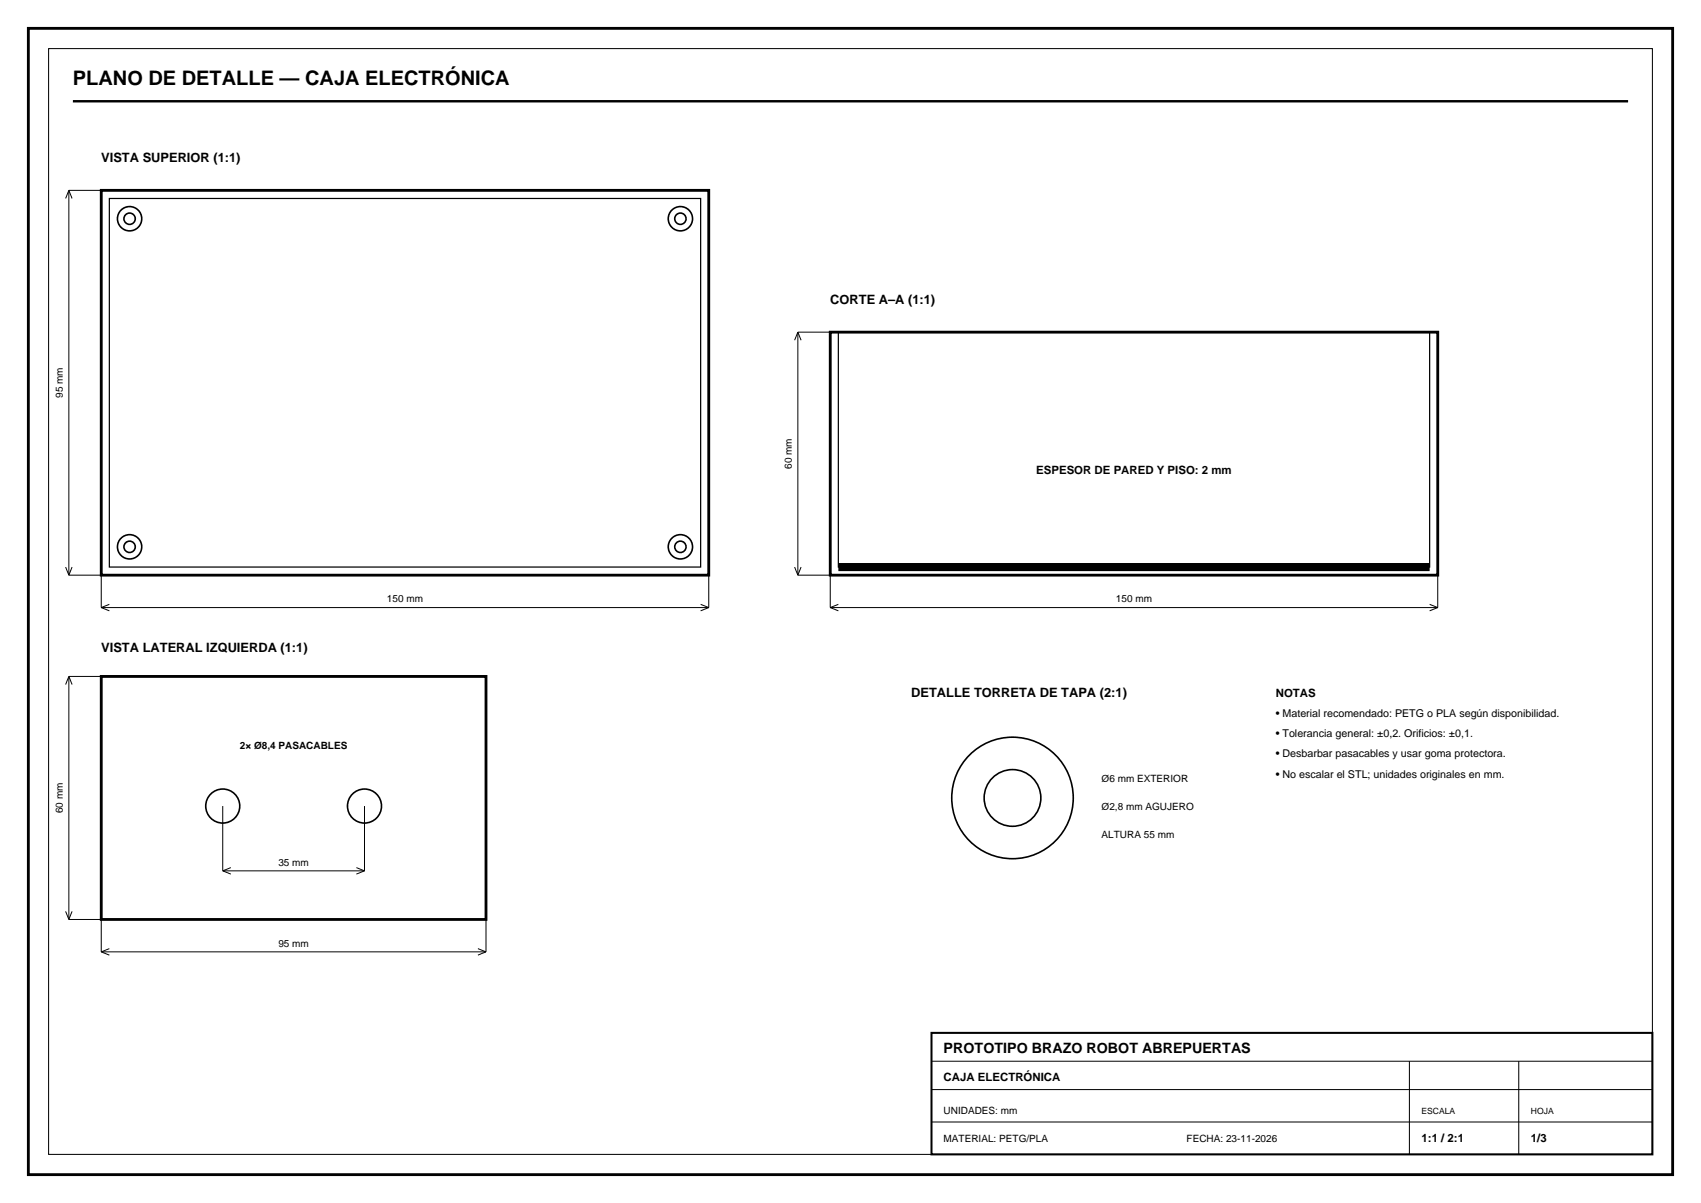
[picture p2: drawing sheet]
<svg xmlns="http://www.w3.org/2000/svg" width="420mm" height="297mm" viewBox="0 0 420 297" stroke-linecap="round" stroke-linejoin="round" font-family="sans-serif">
<defs><g id="words">
<text font-size="4.9" x="18" y="21">PLANO DE DETALLE — CAJA ELECTRÓNICA</text>
<text font-size="3.5" x="233" y="260">PROTOTIPO BRAZO ROBOT ABREPUERTAS</text>
<g font-size="3.2">
<text x="25" y="40">VISTA SUPERIOR (1:1)</text>
<text x="205" y="75">CORTE A–A (1:1)</text>
<text x="25" y="161">VISTA LATERAL IZQUIERDA (1:1)</text>
<text x="225" y="172">DETALLE TORRETA DE TAPA (2:1)</text>
</g>
<g font-size="2.8">
<text x="255.8" y="117">ESPESOR DE PARED Y PISO: 2 mm</text>
<text x="315" y="172">NOTAS</text>
<text x="233" y="267">CAJA ELECTRÓNICA</text>
<text x="351" y="282">1:1 / 2:1</text>
<text x="378" y="282">1/3</text>
</g>
<g font-size="2.6">
<text x="315" y="177">• Material recomendado: PETG o PLA según disponibilidad.</text>
<text x="315" y="182">• Tolerancia general: ±0,2. Orificios: ±0,1.</text>
<text x="315" y="187">• Desbarbar pasacables y usar goma protectora.</text>
<text x="315" y="192">• No escalar el STL; unidades originales en mm.</text>
</g>
<g font-size="2.5">
<text x="15.5" y="98.3" transform="rotate(-90 15.5 98.3)">95 mm</text>
<text x="195.5" y="115.8" transform="rotate(-90 195.5 115.8)">60 mm</text>
<text x="95.5" y="148.7">150 mm</text>
<text x="275.5" y="148.7">150 mm</text>
<text x="59.2" y="185">2× Ø8,4 PASACABLES</text>
<text x="272" y="193">Ø6 mm EXTERIOR</text>
<text x="15.5" y="200.8" transform="rotate(-90 15.5 200.8)">60 mm</text>
<text x="272" y="200">Ø2,8 mm AGUJERO</text>
<text x="272" y="207">ALTURA 55 mm</text>
<text x="68.7" y="213.7">35 mm</text>
<text x="68.7" y="233.7">95 mm</text>
<text x="233" y="275">UNIDADES: mm</text>
<text x="233" y="282">MATERIAL: PETG/PLA</text>
<text x="293" y="282">FECHA: 23-11-2026</text>
</g>
<g font-size="2.1">
<text x="351" y="275">ESCALA</text>
<text x="378" y="275">HOJA</text>
</g>
</g></defs>
<path d="M7 7h406v283h-406zM25 47h150v95h-150z" fill="none" stroke="#000" stroke-width=".7" stroke-linecap="butt"/>
<path d="M12 12h396v273h-396zM25 142v8M25 150h150M25 150l2 .8M27 149.2l-2 .8M173 149.2l2 .8M175 142v8M175 150l-2 .8" fill="none" stroke="#000" stroke-width=".25"/>
<path d="M18 25h384" fill="none" stroke="#000" stroke-width=".6"/>
<path d="M27 49h146v91h-146z" fill="none" stroke="#000" stroke-width=".3"/>
<g fill="none" stroke="#000" stroke-width=".4">
<circle cx="32" cy="54" r="3"/>
<circle cx="32" cy="54" r="1.4"/>
<circle cx="168" cy="54" r="3"/>
<circle cx="168" cy="54" r="1.4"/>
<circle cx="32" cy="135" r="3"/>
<circle cx="32" cy="135" r="1.4"/>
<circle cx="168" cy="135" r="3"/>
<circle cx="168" cy="135" r="1.4"/>
</g>
<path d="M94.4 145.6h11.2v3.9h-11.2z" fill-rule="evenodd" fill="#fff"/>
<path d="M17 47h8M17 47v95M17 47l.8 2M17 47l-.8 2M16.2 140l.8 2M17.8 140l-.8 2M17 142h8" fill="none" stroke="#000" stroke-width=".25"/>
<path d="M12.4 89.6h3.9v9.8h-3.9z" fill-rule="evenodd" fill="#fff"/>
<path d="M25 167h95v60h-95z" fill="none" stroke="#000" stroke-width=".7" stroke-linecap="butt"/>
<g fill="none" stroke="#000" stroke-width=".4">
<circle cx="55" cy="199" r="4.2"/>
<circle cx="90" cy="199" r="4.2"/>
</g>
<path d="M25 227v8M25 235h95M25 235l2 .8M27 234.2l-2 .8M118 234.2l2 .8M120 227v8M120 235l-2 .8" fill="none" stroke="#000" stroke-width=".25"/>
<path d="M67.6 230.6h9.8v3.9h-9.8z" fill-rule="evenodd" fill="#fff"/>
<path d="M17 167h8M17 167v60M17 167l.8 2M17 167l-.8 2M16.2 225l.8 2M17 227h8M17.8 225l-.8 2" fill="none" stroke="#000" stroke-width=".25"/>
<path d="M12.4 192.1h3.9v9.8h-3.9z" fill-rule="evenodd" fill="#fff"/>
<path d="M55 199v16M90 199v16M55 215h35M55 215l2 .8M57 214.2l-2 .8M88 214.2l2 .8M90 215l-2 .8" fill="none" stroke="#000" stroke-width=".25"/>
<path d="M67.6 210.6h9.8v3.9h-9.8z" fill-rule="evenodd" fill="#fff"/>
<path d="M205 82h150v60h-150z" fill="none" stroke="#000" stroke-width=".7" stroke-linecap="butt"/>
<path d="M207 82h146v58h-146z" fill="none" stroke="#000" stroke-width=".3"/>
<path d="M207 140h146" fill="none" stroke="#000" stroke-width="2" stroke-linecap="butt"/>
<path d="M205 142v8M205 150h150M205 150l2 .8M207 149.2l-2 .8M353 149.2l2 .8M355 142v8M355 150l-2 .8" fill="none" stroke="#000" stroke-width=".25"/>
<path d="M274.4 145.6h11.2v3.9h-11.2z" fill-rule="evenodd" fill="#fff"/>
<path d="M197 82h8M197 82v60M197 82l.8 2M197 82l-.8 2M196.2 140l.8 2M197.8 140l-.8 2M197 142h8" fill="none" stroke="#000" stroke-width=".25"/>
<path d="M192.4 107.1h3.9v9.8h-3.9z" fill-rule="evenodd" fill="#fff"/>
<g fill="none" stroke="#000" stroke-width=".4">
<circle cx="250" cy="197" r="15"/>
<circle cx="250" cy="197" r="7"/>
</g>
<path d="M230 255h178v30h-178z" fill="none" stroke="#000" stroke-width=".5"/>
<path d="M230 277h178M230 269h178M230 262h178M348 262v23M375 262v23" fill="none" stroke="#000" stroke-width=".25"/>
<use href="#words"/>
</svg>
